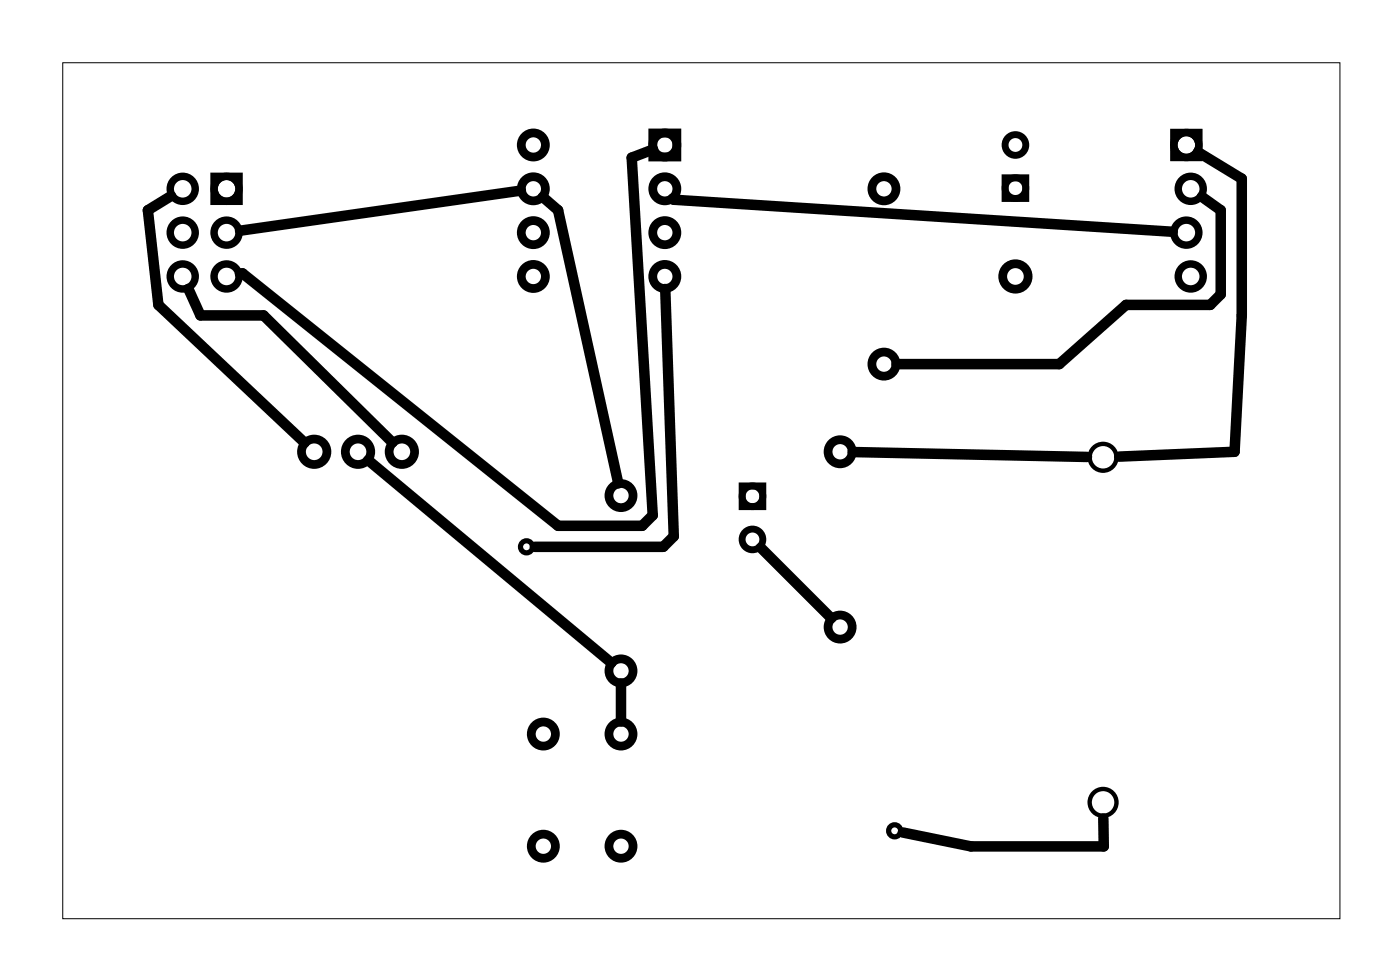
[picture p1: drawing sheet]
<svg xmlns="http://www.w3.org/2000/svg" width="81mm" height="57mm" viewBox="0 0 81 57" stroke-linecap="round" stroke-linejoin="round" font-family="sans-serif">
<path d="M3.6 3.6h74.1v49.6h-74.1z" fill="none" stroke="#000" stroke-width=".06"/>
<g fill="none" stroke="#000" stroke-width=".51">
<path d="M37.8 7.7h1.4v1.4h-1.4z"/>
<circle cx="30.9" cy="8.4" r=".7"/>
<circle cx="30.9" cy="13.5" r=".7"/>
<circle cx="30.9" cy="10.9" r=".7"/>
<circle cx="30.9" cy="16" r=".7"/>
<circle cx="38.5" cy="8.4" r=".7"/>
<circle cx="38.5" cy="16" r=".7"/>
<circle cx="38.5" cy="10.9" r=".7"/>
<circle cx="38.5" cy="13.5" r=".7"/>
<circle cx="51.2" cy="10.9" r=".7"/>
<circle cx="58.9" cy="16" r=".74"/>
<circle cx="18.2" cy="26.2" r=".74"/>
<circle cx="20.8" cy="26.2" r=".74"/>
<circle cx="23.3" cy="26.2" r=".74"/>
<circle cx="36" cy="38.9" r=".7"/>
<circle cx="36" cy="28.7" r=".7"/>
<circle cx="48.7" cy="36.3" r=".7"/>
<circle cx="48.7" cy="26.2" r=".7"/>
<circle cx="51.2" cy="21.1" r=".7"/>
<circle cx="31.5" cy="42.5" r=".7"/>
<circle cx="31.5" cy="49" r=".7"/>
<circle cx="36" cy="42.5" r=".7"/>
<circle cx="36" cy="49" r=".7"/>
</g>
<g fill="none" stroke="#000" stroke-width=".25">
<circle cx="63.9" cy="26.5" r=".78"/>
<circle cx="63.9" cy="46.5" r=".78"/>
</g>
<g fill="none" stroke="#000" stroke-width=".43">
<circle cx="10.6" cy="10.9" r=".72"/>
<circle cx="10.6" cy="13.5" r=".72"/>
<circle cx="10.6" cy="16" r=".72"/>
<circle cx="13.1" cy="10.9" r=".72"/>
<circle cx="13.1" cy="13.5" r=".72"/>
<circle cx="13.1" cy="16" r=".72"/>
<circle cx="68.8" cy="13.5" r=".72"/>
<circle cx="68.8" cy="8.4" r=".72"/>
<circle cx="69" cy="10.9" r=".72"/>
<circle cx="69" cy="16" r=".72"/>
</g>
<g fill="#000">
<path d="M12.2 10v1.9h1.9v-1.9zM12.6 10.9a.51 .51 0 0 1 1 0 .51 .51 0 0 1-1 0z"/>
<path d="M67.8 7.5v1.8h1.9v-1.8zM68.2 8.4a.55 .55 0 0 1 1.1 0 .55 .55 0 0 1-1.1 0z"/>
</g>
<g fill="none" stroke="#000" stroke-width=".4">
<path d="M58.3 10.3h1.2v1.2h-1.2zM43 28.2h1.2v1.2h-1.2z"/>
<circle cx="58.9" cy="8.4" r=".6"/>
<circle cx="58.9" cy="10.9" r=".6"/>
<circle cx="43.6" cy="28.8" r=".6"/>
<circle cx="43.6" cy="31.3" r=".6"/>
</g>
<g fill="none" stroke="#000" stroke-width=".3">
<circle cx="30.5" cy="31.7" r=".35"/>
<circle cx="51.9" cy="48.2" r=".35"/>
</g>
<g fill="none" stroke="#000" stroke-width=".61">
<path d="M9.9 11.4l-1.3 .8 .6 5.5 8.5 8M10.9 16.7l.7 1.6h3.7l7.4 7.3M30.2 11l-16.3 2.4M31.5 11.4l.8 .8 3.5 15.8M37.9 8.7l-1.3 .4 1.2 20.8-.6 .6h-4.9l-18.2-14.7-.2 .1M38.6 16.7l.4 14.4-.6 .6h-7.4M39 11.5v.1l29 1.8M69.4 8.8l2.6 1.6v7.9l-.4 7.9-6.7 .3M69.7 11.4l1 .8v4.9l-.6 .6h-4.8l-3.9 3.4h-9.4M21.3 26.7l14.1 11.7M36 39.6v2.2M44.1 31.7l4.1 4.1"/>
<path d="M49.4 26.2l13.6 .3M63.9 47.4l.1 1.7h-7.7l-4-.9"/>
</g>
</svg>
